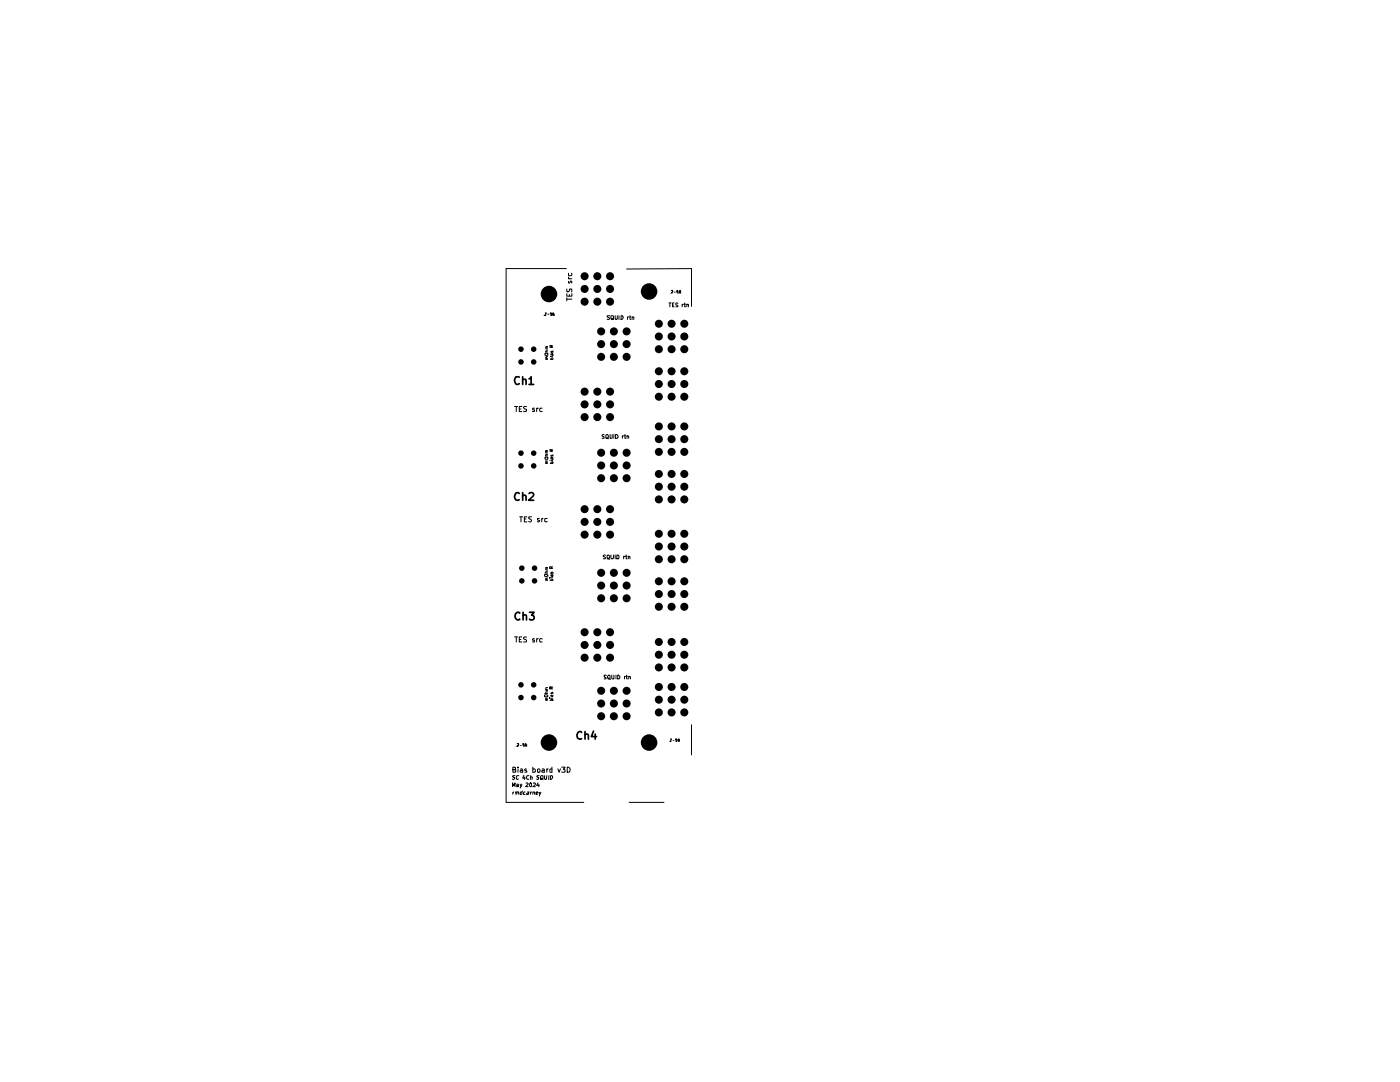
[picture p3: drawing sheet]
<svg xmlns="http://www.w3.org/2000/svg" width="279mm" height="216mm" viewBox="0 0 279 216" stroke-linecap="round" stroke-linejoin="round" font-family="sans-serif">
<g fill="none" stroke="#000" stroke-width=".2">
<path d="M113 53.6h-12v106.5h15.5M113.1 58.6v.5h1v-.5M113.1 57.7v.5a.44 .44 0 0 0 .5-.1 .44 .44 0 0 0 .1-.4h.3v.6M113.1 59.4v.6M113.1 59.7h1M113.5 56.1v.4h.2l.1-.4 .2-.1 .1 .2-.1 .3M113.5 55.3v.2l.1 .1M113.5 54.5v.4l.1 .1h.4l.1-.1-.1-.4M113.5 55.6h.6M113.6 58.8v.3M125.1 53.7l12.9-.1v7.5M134 58h.2v.2l-.2 .3h.2"/>
<path d="M134.5 58.3h.3M135.3 58h-.2v.2h.2v.3h-.2M135.8 58l-.2 .1v.4h.2v-.4l-.2 .2M108.8 62.4h.2v.2l-.3 .3h.3M108.8 70.6l.4-.1 .1 .1v.2l-.5 .1zM108.8 70.2h.5M108.9 71.8h.4M108.9 69.6h.4M109.3 62.7h.3M109.3 71.5h-.3v.3M109.3 71.2h-.3v.3M109.3 70h-.3v.2"/>
<path d="M109.3 69.4h-.3v.2M109.3 69.1h-.3v.3M109.8 71.8h.6v-.3l-.3-.1-.2 .2 .1 .2M109.8 71.2h.1M109.9 71.2h.5M110 70.1v.2h.2v-.2h.2v.2M110.1 62.4h-.2v.3l.2-.1v.3h-.2M110.1 70.6l.1 .3h.2v-.3l-.5 .1 .1 .2M110.1 69.3v-.3h-.3v.3h.6M110.4 69l-.3 .1M110.5 62.4h-.1l-.1 .5h.3l-.1-.3-.2 .1M121.7 63l-.5 .1 .5 .4-.2 .3-.3-.1"/>
<path d="M121.9 63.1h.5v.5l-.1 .2-.4-.2zM122.1 63.5l.3 .3M122.8 63v.7l.1 .1 .3-.1v-.7M123.5 63v.8M124 63h.2a.42 .42 0 0 1 .2 .5 .42 .42 0 0 1-.4 .3zM125.2 63.2v.6M125.5 63.2l-.3 .1M125.6 63.2h.3M125.7 63v.7l.2 .1M126.2 63.8v-.6h.3v.6M133.5 60.5h.4M133.7 60.5v.7"/>
<path d="M134.2 60.9h.3M134.5 60.5h-.3v.7h.3M135.3 60.5h-.4v.3l.4 .2-.1 .2h-.3M136.1 60.7v.5M136.4 60.7l-.3 .2M136.6 60.7h.2M136.7 60.5v.7h.1M137.1 60.8h.3v.4M137.1 60.7v.5M102.7 81.1h.6M103 81.1v1M103.6 81.6h.4"/>
<path d="M104.1 81.1h-.5v1h.5M105.1 81.1h-.5l-.1 .2 .2 .3 .4 .1v.3h-.6M106.7 81.4h-.4v.2l.4 .2v.2h-.4M107.1 81.4v.7M107.4 81.4h-.2l-.1 .2M108.2 81.4h-.4l-.1 .2v.4l.2 .1 .3-.1M108.8 91.3l.4-.1 .1 .1v.3l-.5 .1zM108.8 91h.5M108.9 92.5h.4M108.9 90.4h.4M109.3 92.2h-.4l.1 .3M109.3 92h-.4l.1 .2"/>
<path d="M109.3 90.7h-.4l.1 .3M109.3 90.1h-.4l.1 .3M109.3 89.9h-.4l.1 .2M109.8 92.5h.6l-.1-.3-.4 .1 .1 .2M109.8 91.9h.1M109.9 91.9h.5M110 90.8v.3l.2-.3h.2v.3M110.1 91.3v.3l.3 .1v-.4h-.4v.4M110.1 90v-.2l-.3-.1v.3h.6M110.4 89.7l-.3 .2M120.6 86.8l-.3-.1-.2 .2 .5 .3v.3h-.5M120.9 86.9l.2-.2 .2 .1v.7l-.4-.1z"/>
<path d="M121.1 87.3l.3 .2M121.8 86.7v.8l.4-.1v-.7M122.5 86.7v.8M122.9 86.7a.43 .43 0 0 1 .4 .2 .43 .43 0 0 1-.1 .6h-.3zM124.2 87v.5M124.5 87l-.3 .1M124.6 87h.3M124.7 86.7v.8h.2M125.1 87h.3l.1 .5M125.1 87v.5M103.7 103.1h.6M104 103.1v1"/>
<path d="M104.6 103.5h.4M105.2 103.1h-.6v1h.6M106.1 103.1h-.5v.4l.3 .1 .2 .3-.2 .2h-.4M107.6 103.5h-.3v.2l.3 .1 .1 .2-.2 .1h-.2M108.1 103.5v.6M108.4 103.5l-.3 .1M108.7 114.7l.4-.1 .2 .2v.1l-.5 .1zM108.7 114.3h.6M109.2 103.5h-.5v.6h.5M109.3 115.6h-.4v.3h.4M109.3 115.4h-.4l.1 .2M109.3 114.1h-.4v.2"/>
<path d="M109.3 113.5l-.4 .1v.1h.4M109.3 113.2h-.4l.1 .3M109.7 115.3h.1M109.7 115.9h.7M109.9 115.9l.1-.4 .4 .2-.1 .2M109.9 114.2v.2h.2v-.2l.3 .1-.1 .1M109.9 115.3h.5M110 114.7l.1 .3 .3-.1-.1-.2M110 113.4v-.2l-.2-.1-.1 .3h.7M110.4 114.7h-.4l-.1 .3M110.4 113.1l-.4 .1M120.8 110.8h-.4v.3l.4 .2-.1 .2h-.3"/>
<path d="M121.2 110.8h.4l.1 .5-.2 .2-.3-.1zM121.2 111.3l.5 .3M121.9 110.7l.1 .8h.3l.1-.8M122.8 110.7v.8M123.1 110.7l.4 .2-.1 .6h-.3zM124.5 111v.5M124.7 111l-.2 .2M124.8 111h.3M125 110.7v.8h.1M125.4 111.1h.3v.4M125.4 111v.5M102.7 127.1h.6"/>
<path d="M103 127.1v1M103.6 127.6h.4M104.1 127.1h-.5v1h.5M105.1 127.2h-.5l-.1 .2 .1 .1a.39 .39 0 0 1 .4 .6h-.5M106.7 127.5l-.3-.1-.1 .2v.2h.4v.3h-.4M107.1 127.4v.7M107.4 127.4l-.3 .2M108.2 127.5l-.3-.1-.2 .2 .1 .5h.4M108.7 138.4h.6M108.8 138.6h.4l.1 .2a.34 .34 0 0 1-.3 .3 .34 .34 0 0 1-.3-.4zM109.3 139.6l-.4 .1v.1h.4M109.3 139.3h-.4l.1 .3"/>
<path d="M109.3 138h-.3l-.1 .4M109.3 137.5h-.4v.3h.4M109.3 137.2h-.3v.3M109.7 139.3h.1M109.7 139.8h.7M109.9 139.8v-.2h.4v.2M109.9 138.2l.1 .3 .3-.4v.4M109.9 139.3h.5M110 138.7l.1 .3 .3-.1-.1-.2M110 137.5l-.1-.5-.2 .1v.4h.7M110.4 138.7h-.5v.3M110.4 137l-.4 .3"/>
<path d="M121 134.8h-.4v.2l.4 .3-.1 .2h-.3M121.4 135.3l.4 .3M121.4 134.7l.4 .2-.1 .6h-.3l-.2-.3zM122.1 134.7l.1 .8h.3v-.8M122.9 134.7v.8M123.3 134.7l.4 .3v.3l-.2 .2h-.2zM124.6 135v.5M124.8 135l-.2 .1M125 135h.2M125.1 134.7v.7l.1 .1M125.5 135h.3v.5M125.5 135v.5"/>
<path d="M102.3 157v-.8l.2 .6 .3-.6v.8M102.4 153.6l.5-.1v-.3l-.5-.1v1h.5l.1-.3-.3-.2M102.4 158l-.1 .5M102.6 158l-.3 .2M102.8 154.8h-.4l-.1 .1 .3 .2 .1 .3-.2 .1-.2-.1M102.8 158.1l.4-.1-.1 .5M102.8 158v.5M103.1 156.5h.4v.5h-.4v-.3l.4-.1M103.2 158.1l.3-.1-.1 .5M103.3 148.5l.1-.1 .1 .2-.3 .3h.3M103.4 153.1v.1M103.4 153.4v.7"/>
<path d="M103.5 154.8h-.3l-.2 .2v.4l.2 .1 .3-.1M103.8 148.7h.3M103.8 156.5l.2 .5M103.9 153.5l.2-.1 .2 .2v.5h-.4l-.1-.3 .5-.1M104.1 156.5l-.3 .7M104.3 157.8l-.2 .7h-.3v-.4l.4-.1M104.6 154.7l-.3 .6h.5M104.6 148.4h-.2v.2h.2v.3h-.2M104.7 155l-.1 .5M104.9 158h-.3l-.2 .4 .1 .1h.4M105 156.3l.2-.1 .2 .3-.5 .5h.5M105 148.4l-.1 .1-.1 .3 .3 .1v-.3l-.3 .1"/>
<path d="M105.1 153.5h-.4v.3h.3l.2 .2-.5 .1M105.2 158l.3 .1v.4h-.4l.1-.2 .3-.1M105.6 154.8h-.4l-.1 .2 .1 .4h.3M105.8 156.2l.3 .1-.1 .7a.43 .43 0 0 1-.3-.4 .43 .43 0 0 1 .1-.4zM105.9 158v.5M105.9 155l.4 .1-.1 .4M105.9 154.8l-.1 .7M106.1 158l-.2 .2M106.3 153.1v1h.5v-.6h-.5M106.4 158.1h.3l-.1 .4M106.4 158l-.1 .5M106.4 156.3h.4v.2l-.5 .5h.5"/>
<path d="M107 158.3l.4-.1-.1-.2-.3 .1v.4h.3M107.3 153.5h.4v.6l-.4-.1zM107.4 156.2l-.3 .5h.5M107.5 156.5v.5M107.6 154.8h-.4l-.1 .1 .3 .2 .1 .3-.1 .1-.3-.1M107.7 158v.5M107.9 155.3l.5 .2M107.9 154.9h.5v.4l-.3 .2-.2-.1zM108 158l-.4 .8M108.2 153.5h.4v.6h-.4l-.1-.3 .5-.1M108.7 154.8l-.1 .6 .2 .1 .3-.1v-.6M109.1 153.4v.7"/>
<path d="M109.4 153.4l-.3 .1v.2M109.6 154.8l-.1 .7M109.9 154.8h.3l.1 .2-.3 .5h-.2zM110.2 153.1v1h-.4l-.1-.6h.5M111.3 153.4l.3 .7 .2-.7M112.1 153.1h.7l-.4 .4h.3l.1 .2-.1 .4-.6-.1M113.2 153.1a.55 .55 0 0 1 .6 .4 .55 .55 0 0 1-.3 .6h-.3zM133.7 147.4h.3l-.3 .6h.3M134.2 147.7h.4M135.1 147.4h-.3v.3l.3-.1v.3h-.3M135.6 147.4l-.3 .1v.4l.2 .1 .1-.4-.3 .1M138 144.6v6"/>
<path d="M125.6 160.1h6.9"/>
</g>
<g fill="none" stroke="#000" stroke-width=".34">
<path d="M103.6 75.3l-.6-.1a.96 .96 0 0 0 .2 1.5l.4-.2M104.3 75.8l.6-.1 .1 1M104.3 75.2v1.5M105.6 75.6l.4-.4v1.5M105.6 76.7h.9M103.6 98.5l-.2-.2a.77 .77 0 0 0-.7 .8 .77 .77 0 0 0 .7 .7l.2-.1M104.3 99l.2-.2 .4 .1 .1 .9M104.3 98.3v1.5M105.6 98.5l.6-.2 .3 .4-.1 .3-.9 .8h1M103.7 122.3a.71 .71 0 0 0-.9 .6 .71 .71 0 0 0 .9 .7v-.1M104.4 122.9l.1-.1a.36 .36 0 0 1 .6 .1v.8M104.4 122.2v1.5"/>
<path d="M105.7 122.2h.9l-.5 .6 .5 .2v.4l-.3 .3h-.5l-.1-.2M116.1 146.1a.62 .62 0 0 0-.8 0 .62 .62 0 0 0-.2 .8l.2 .4 .4 .2 .4-.1M116.8 146.6a.36 .36 0 0 1 .6 .1v.8M116.8 146v1.5M118.4 145.9l-.4 1.1h1M118.8 146.5v1"/>
</g>
<g fill="#000">
<circle cx="109.6" cy="58.7" r="1.65"/>
<circle cx="116.7" cy="55.1" r=".8"/>
<circle cx="116.7" cy="57.7" r=".8"/>
<circle cx="119.2" cy="55.1" r=".8"/>
<circle cx="119.2" cy="57.7" r=".8"/>
<circle cx="121.8" cy="55.1" r=".8"/>
<circle cx="121.8" cy="57.7" r=".8"/>
<circle cx="129.5" cy="58.2" r="1.65"/>
<circle cx="104" cy="72.2" r=".55"/>
<circle cx="104" cy="69.7" r=".55"/>
<circle cx="106.5" cy="69.7" r=".55"/>
<circle cx="106.5" cy="72.2" r=".55"/>
<circle cx="116.7" cy="60.2" r=".8"/>
<circle cx="116.7" cy="78.1" r=".8"/>
<circle cx="119.2" cy="60.2" r=".8"/>
<circle cx="119.2" cy="78.1" r=".8"/>
<circle cx="120" cy="68.7" r=".8"/>
<circle cx="120" cy="71.2" r=".8"/>
<circle cx="120" cy="66.1" r=".8"/>
<circle cx="121.8" cy="60.2" r=".8"/>
<circle cx="121.8" cy="78.1" r=".8"/>
<circle cx="122.5" cy="68.7" r=".8"/>
<circle cx="122.5" cy="71.2" r=".8"/>
<circle cx="122.5" cy="66.1" r=".8"/>
<circle cx="125.1" cy="68.7" r=".8"/>
<circle cx="125.1" cy="66.1" r=".8"/>
<circle cx="125.1" cy="71.2" r=".8"/>
<circle cx="131.5" cy="76.6" r=".8"/>
<circle cx="131.5" cy="69.7" r=".8"/>
<circle cx="131.5" cy="64.6" r=".8"/>
<circle cx="131.5" cy="67.1" r=".8"/>
<circle cx="131.5" cy="79.2" r=".8"/>
<circle cx="131.5" cy="74.1" r=".8"/>
<circle cx="134" cy="76.6" r=".8"/>
<circle cx="134" cy="69.7" r=".8"/>
<circle cx="134" cy="67.1" r=".8"/>
<circle cx="134" cy="74.1" r=".8"/>
<circle cx="134" cy="79.2" r=".8"/>
<circle cx="134" cy="64.6" r=".8"/>
<circle cx="136.6" cy="76.6" r=".8"/>
<circle cx="136.6" cy="69.7" r=".8"/>
<circle cx="136.6" cy="64.6" r=".8"/>
<circle cx="136.6" cy="74.1" r=".8"/>
<circle cx="136.6" cy="79.2" r=".8"/>
<circle cx="136.6" cy="67.1" r=".8"/>
<circle cx="104" cy="90.4" r=".55"/>
<circle cx="104" cy="93" r=".55"/>
<circle cx="106.5" cy="93" r=".55"/>
<circle cx="106.5" cy="90.4" r=".55"/>
<circle cx="116.7" cy="83.2" r=".8"/>
<circle cx="116.7" cy="80.7" r=".8"/>
<circle cx="119.2" cy="83.2" r=".8"/>
<circle cx="119.2" cy="80.7" r=".8"/>
<circle cx="120" cy="95.4" r=".8"/>
<circle cx="120" cy="90.3" r=".8"/>
<circle cx="120" cy="92.9" r=".8"/>
<circle cx="121.8" cy="83.2" r=".8"/>
<circle cx="121.8" cy="80.7" r=".8"/>
<circle cx="122.5" cy="95.4" r=".8"/>
<circle cx="122.5" cy="90.3" r=".8"/>
<circle cx="122.5" cy="92.9" r=".8"/>
<circle cx="125.1" cy="95.4" r=".8"/>
<circle cx="125.1" cy="90.3" r=".8"/>
<circle cx="125.1" cy="92.9" r=".8"/>
<circle cx="131.5" cy="85.1" r=".8"/>
<circle cx="131.5" cy="99.7" r=".8"/>
<circle cx="131.5" cy="94.6" r=".8"/>
<circle cx="131.5" cy="90.2" r=".8"/>
<circle cx="131.5" cy="97.1" r=".8"/>
<circle cx="131.5" cy="87.6" r=".8"/>
<circle cx="134" cy="99.7" r=".8"/>
<circle cx="134" cy="85.1" r=".8"/>
<circle cx="134" cy="94.6" r=".8"/>
<circle cx="134" cy="97.1" r=".8"/>
<circle cx="134" cy="87.6" r=".8"/>
<circle cx="134" cy="90.2" r=".8"/>
<circle cx="136.6" cy="99.7" r=".8"/>
<circle cx="136.6" cy="85.1" r=".8"/>
<circle cx="136.6" cy="94.6" r=".8"/>
<circle cx="136.6" cy="87.6" r=".8"/>
<circle cx="136.6" cy="97.1" r=".8"/>
<circle cx="136.6" cy="90.2" r=".8"/>
<circle cx="104.1" cy="113.4" r=".55"/>
<circle cx="104.1" cy="115.9" r=".55"/>
<circle cx="106.7" cy="113.4" r=".55"/>
<circle cx="106.7" cy="115.9" r=".55"/>
<circle cx="116.7" cy="104.1" r=".8"/>
<circle cx="116.7" cy="106.7" r=".8"/>
<circle cx="116.7" cy="101.6" r=".8"/>
<circle cx="119.2" cy="104.1" r=".8"/>
<circle cx="119.2" cy="106.7" r=".8"/>
<circle cx="119.2" cy="101.6" r=".8"/>
<circle cx="120" cy="116.8" r=".8"/>
<circle cx="120" cy="119.4" r=".8"/>
<circle cx="120" cy="114.3" r=".8"/>
<circle cx="121.8" cy="104.1" r=".8"/>
<circle cx="121.8" cy="106.7" r=".8"/>
<circle cx="121.8" cy="101.6" r=".8"/>
<circle cx="122.5" cy="116.8" r=".8"/>
<circle cx="122.5" cy="114.3" r=".8"/>
<circle cx="122.5" cy="119.4" r=".8"/>
<circle cx="125.1" cy="116.8" r=".8"/>
<circle cx="125.1" cy="114.3" r=".8"/>
<circle cx="125.1" cy="119.4" r=".8"/>
<circle cx="131.5" cy="106.5" r=".8"/>
<circle cx="131.5" cy="116" r=".8"/>
<circle cx="131.5" cy="109.1" r=".8"/>
<circle cx="131.5" cy="118.5" r=".8"/>
<circle cx="131.5" cy="111.6" r=".8"/>
<circle cx="134" cy="106.5" r=".8"/>
<circle cx="134" cy="116" r=".8"/>
<circle cx="134" cy="109.1" r=".8"/>
<circle cx="134" cy="111.6" r=".8"/>
<circle cx="134" cy="118.5" r=".8"/>
<circle cx="136.6" cy="106.5" r=".8"/>
<circle cx="136.6" cy="116" r=".8"/>
<circle cx="136.6" cy="118.5" r=".8"/>
<circle cx="136.6" cy="111.6" r=".8"/>
<circle cx="136.6" cy="109.1" r=".8"/>
<circle cx="104" cy="139.2" r=".55"/>
<circle cx="104" cy="136.7" r=".55"/>
<circle cx="106.5" cy="136.7" r=".55"/>
<circle cx="106.5" cy="139.2" r=".55"/>
<circle cx="116.7" cy="126.2" r=".8"/>
<circle cx="116.7" cy="128.7" r=".8"/>
<circle cx="116.7" cy="131.2" r=".8"/>
<circle cx="119.2" cy="126.2" r=".8"/>
<circle cx="119.2" cy="128.7" r=".8"/>
<circle cx="119.2" cy="131.2" r=".8"/>
<circle cx="120" cy="137.8" r=".8"/>
<circle cx="121.8" cy="128.7" r=".8"/>
<circle cx="121.8" cy="126.2" r=".8"/>
<circle cx="121.8" cy="131.2" r=".8"/>
<circle cx="122.5" cy="137.8" r=".8"/>
<circle cx="125.1" cy="137.8" r=".8"/>
<circle cx="131.5" cy="130.6" r=".8"/>
<circle cx="131.5" cy="121.1" r=".8"/>
<circle cx="131.5" cy="133.2" r=".8"/>
<circle cx="131.5" cy="137.1" r=".8"/>
<circle cx="131.5" cy="139.6" r=".8"/>
<circle cx="131.5" cy="128.1" r=".8"/>
<circle cx="134" cy="130.6" r=".8"/>
<circle cx="134" cy="121.1" r=".8"/>
<circle cx="134" cy="133.2" r=".8"/>
<circle cx="134" cy="128.1" r=".8"/>
<circle cx="134" cy="139.6" r=".8"/>
<circle cx="134" cy="137.1" r=".8"/>
<circle cx="136.6" cy="130.6" r=".8"/>
<circle cx="136.6" cy="121.1" r=".8"/>
<circle cx="136.6" cy="133.2" r=".8"/>
<circle cx="136.6" cy="139.6" r=".8"/>
<circle cx="136.6" cy="128.1" r=".8"/>
<circle cx="136.6" cy="137.1" r=".8"/>
<circle cx="109.6" cy="148.2" r="1.65"/>
<circle cx="120" cy="142.9" r=".8"/>
<circle cx="120" cy="140.4" r=".8"/>
<circle cx="122.5" cy="142.9" r=".8"/>
<circle cx="122.5" cy="140.4" r=".8"/>
<circle cx="125.1" cy="142.9" r=".8"/>
<circle cx="125.1" cy="140.4" r=".8"/>
<circle cx="129.5" cy="148.2" r="1.65"/>
<circle cx="131.5" cy="142.2" r=".8"/>
<circle cx="134" cy="142.2" r=".8"/>
<circle cx="136.6" cy="142.2" r=".8"/>
</g>
</svg>
